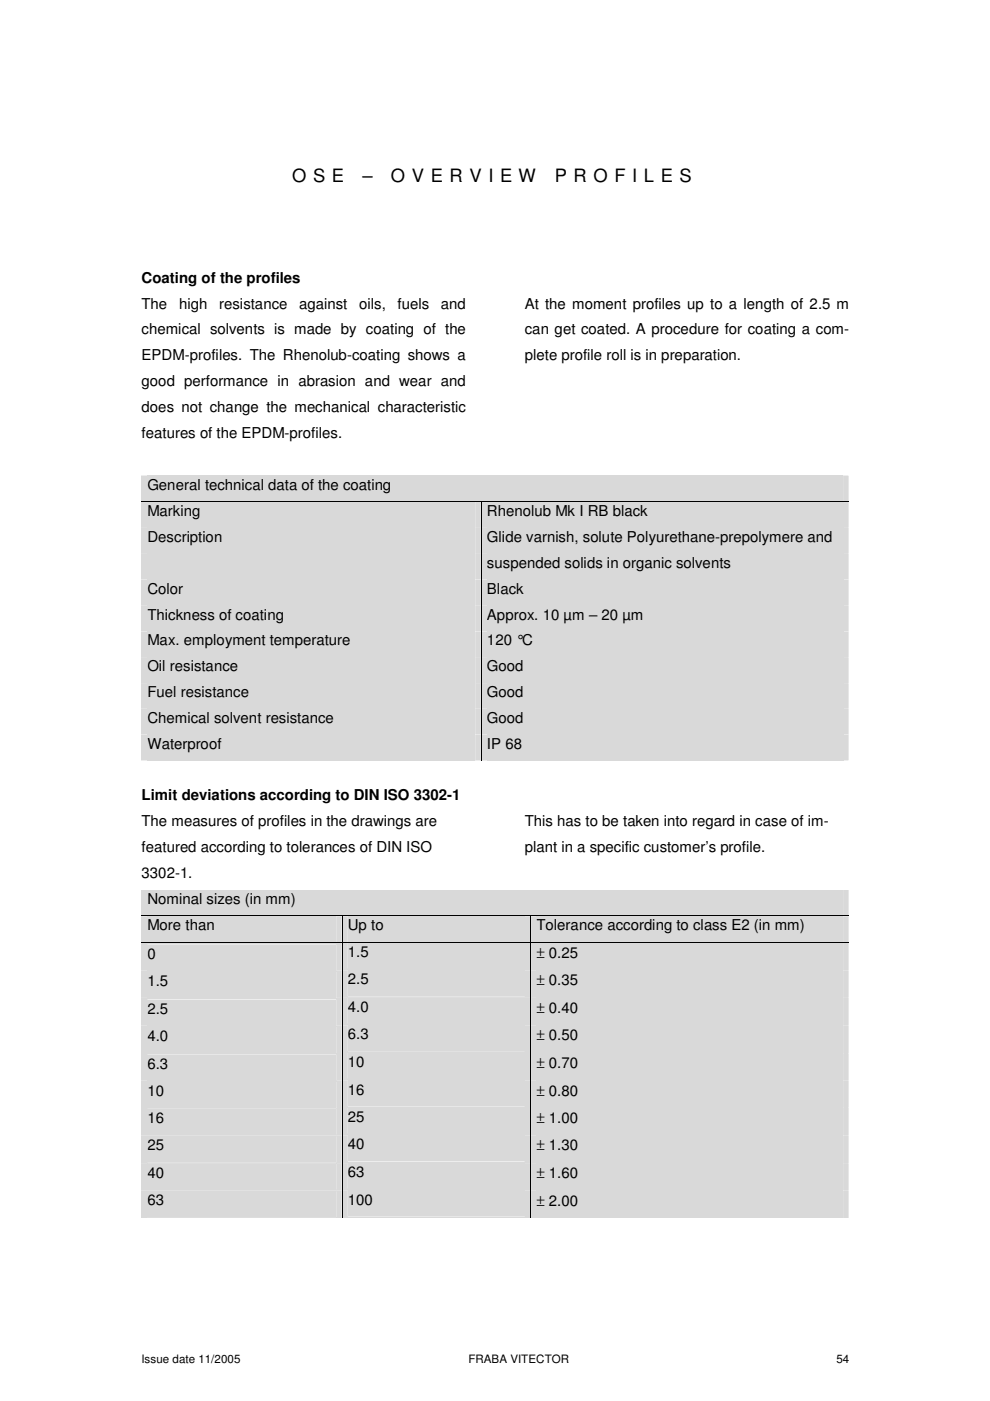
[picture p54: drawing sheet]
<svg xmlns="http://www.w3.org/2000/svg" width="210mm" height="297mm" viewBox="0 0 210 297" stroke-linecap="round" stroke-linejoin="round" font-family="sans-serif">
<defs><g id="words">
<g font-size="3.9">
<text x="61.9" y="38.6">O S E</text>
<text x="76.8" y="38.6">–</text>
<text x="82.9" y="38.6">O V E R V I E W</text>
<text x="117.6" y="38.6">P R O F I L E S</text>
</g>
<g font-size="3.2">
<text x="30" y="59.9">Coating of the profiles</text>
<text x="30" y="65.4">The</text>
<text x="38" y="65.4">high</text>
<text x="46.5" y="65.4">resistance</text>
<text x="63.5" y="65.4">against</text>
<text x="76.2" y="65.4">oils,</text>
<text x="84.3" y="65.4">fuels</text>
<text x="93.5" y="65.4">and</text>
<text x="111.3" y="65.4">At the moment profiles up to a length of 2.5 m</text>
<text x="30" y="70.9">chemical solvents is made by coating of the</text>
<text x="111.3" y="70.9">can get coated. A procedure for coating a com-</text>
<text x="30" y="76.4">EPDM-profiles. The Rhenolub-coating shows a</text>
<text x="111.3" y="76.4">plete profile roll is in preparation.</text>
<text x="30" y="81.9">good performance in abrasion and wear and</text>
<text x="30" y="87.3">does not change the mechanical characteristic</text>
<text x="30" y="92.8">features of the EPDM-profiles.</text>
<text x="31.2" y="103.8">General technical data of the coating</text>
<text x="31.2" y="109.4">Marking</text>
<text x="103.3" y="109.4">Rhenolub Mk I RB black</text>
<text x="31.2" y="114.9">Description</text>
<text x="103.3" y="114.9">Glide varnish, solute Polyurethane-prepolymere and</text>
<text x="31.2" y="125.9">Color</text>
<text x="103.3" y="120.4">suspended solids in organic solvents</text>
<text x="103.3" y="125.9">Black</text>
<text x="31.2" y="131.4">Thickness of coating</text>
<text x="103.3" y="131.4">Approx. 10 µm – 20 µm</text>
<text x="31.2" y="136.8">Max. employment temperature</text>
<text x="103.3" y="136.8">120 °C</text>
<text x="31.2" y="142.3">Oil resistance</text>
<text x="103.3" y="142.3">Good</text>
<text x="31.2" y="147.8">Fuel resistance</text>
<text x="103.3" y="147.8">Good</text>
<text x="31.2" y="153.2">Chemical solvent resistance</text>
<text x="103.3" y="153.2">Good</text>
<text x="31.2" y="158.7">Waterproof</text>
<text x="103.3" y="158.7">IP 68</text>
<text x="30" y="169.6">Limit deviations according to DIN ISO 3302-1</text>
<text x="30" y="175.1">The measures of profiles in the drawings are</text>
<text x="111.3" y="175.1">This has to be taken into regard in case of im-</text>
<text x="30" y="180.6">featured according to tolerances of DIN ISO</text>
<text x="111.3" y="180.6">plant in a specific customer’s profile.</text>
<text x="30" y="186.1">3302-1.</text>
<text x="31.2" y="191.6">Nominal sizes (in mm)</text>
<text x="31.2" y="197.2">More than</text>
<text x="73.7" y="197.2">Up to</text>
<text x="113.7" y="197.2">Tolerance according to class E2 (in mm)</text>
<text x="31.2" y="203.2">0</text>
<text x="73.7" y="202.9">1.5</text>
<text x="113.7" y="203.1">± 0.25</text>
<text x="31.2" y="209">1.5</text>
<text x="73.7" y="208.7">2.5</text>
<text x="113.7" y="208.9">± 0.35</text>
<text x="31.2" y="214.9">2.5</text>
<text x="73.7" y="214.5">4.0</text>
<text x="113.7" y="214.8">± 0.40</text>
<text x="31.2" y="220.7">4.0</text>
<text x="73.7" y="220.4">6.3</text>
<text x="113.7" y="220.6">± 0.50</text>
<text x="31.2" y="226.6">6.3</text>
<text x="73.7" y="226.2">10</text>
<text x="113.7" y="226.4">± 0.70</text>
<text x="31.2" y="232.4">10</text>
<text x="73.7" y="232.1">16</text>
<text x="113.7" y="232.3">± 0.80</text>
<text x="31.2" y="238">16</text>
<text x="73.7" y="237.9">25</text>
<text x="113.7" y="238.1">± 1.00</text>
<text x="31.2" y="243.9">25</text>
<text x="73.7" y="243.7">40</text>
<text x="113.7" y="243.9">± 1.30</text>
<text x="31.2" y="249.7">40</text>
<text x="73.7" y="249.6">63</text>
<text x="113.7" y="249.8">± 1.60</text>
<text x="31.2" y="255.6">63</text>
<text x="73.7" y="255.4">100</text>
<text x="113.7" y="255.6">± 2.00</text>
</g>
<g font-size="2.5">
<text x="30" y="289">Issue date 11/2005</text>
<text x="99.3" y="289">FRABA VITECTOR</text>
<text x="177.3" y="289">54</text>
</g>
</g></defs>
<g fill="#d9d9d9">
<path d="M31.2 100.8h147.6v5.5h-147.6z"/>
<path d="M29.9 100.8h150v5.5h-150z"/>
<path d="M31.2 106.5h69.6v5.4h-69.6z"/>
<path d="M29.9 106.5h72v5.4h-72z"/>
<path d="M103.3 106.5h75.5v5.4h-75.5z"/>
<path d="M102.1 106.5h77.8v5.4h-77.8z"/>
</g>
<path d="M29.9 106.4h72M102 106.5v5.4M102.1 106.4h77.8" fill="none" stroke="#000" stroke-width=".21"/>
<path d="M101.9 106.3h.2v.2h-.2z" fill="#000"/>
<g fill="#d9d9d9">
<path d="M31.2 111.9h69.6v5.5h-69.6z"/>
<path d="M29.9 111.9h72v5.5h-72z"/>
<path d="M103.3 111.9h75.5v5.5h-75.5z"/>
<path d="M102.1 111.9h77.8v5.5h-77.8z"/>
</g>
<path d="M102 111.9v5.5" fill="none" stroke="#000" stroke-width=".21"/>
<g fill="#d9d9d9">
<path d="M31.2 117.4h69.6v5.5h-69.6z"/>
<path d="M29.9 117.4h72v5.5h-72z"/>
<path d="M103.3 117.4h75.5v5.5h-75.5z"/>
<path d="M102.1 117.4h77.8v5.5h-77.8z"/>
</g>
<path d="M102 117.4v5.5" fill="none" stroke="#000" stroke-width=".21"/>
<g fill="#d9d9d9">
<path d="M31.2 122.9h69.6v5.5h-69.6z"/>
<path d="M29.9 122.9h72v5.5h-72z"/>
<path d="M103.3 122.9h75.5v5.5h-75.5z"/>
<path d="M102.1 122.9h77.8v5.5h-77.8z"/>
</g>
<path d="M102 122.9v5.5" fill="none" stroke="#000" stroke-width=".21"/>
<g fill="#d9d9d9">
<path d="M31.2 128.4h69.6v5.5h-69.6z"/>
<path d="M29.9 128.4h72v5.5h-72z"/>
<path d="M103.3 128.4h75.5v5.5h-75.5z"/>
<path d="M102.1 128.4h77.8v5.5h-77.8z"/>
</g>
<path d="M102 128.4v5.5" fill="none" stroke="#000" stroke-width=".21"/>
<g fill="#d9d9d9">
<path d="M31.2 133.9h69.6v5.4h-69.6z"/>
<path d="M29.9 133.9h72v5.4h-72z"/>
<path d="M103.3 133.9h75.5v5.4h-75.5z"/>
<path d="M102.1 133.9h77.8v5.4h-77.8z"/>
</g>
<path d="M102 133.9v5.4" fill="none" stroke="#000" stroke-width=".21"/>
<g fill="#d9d9d9">
<path d="M31.2 139.3h69.6v5.5h-69.6z"/>
<path d="M29.9 139.3h72v5.5h-72z"/>
<path d="M103.3 139.3h75.5v5.5h-75.5z"/>
<path d="M102.1 139.3h77.8v5.5h-77.8z"/>
</g>
<path d="M102 139.3v5.5" fill="none" stroke="#000" stroke-width=".21"/>
<g fill="#d9d9d9">
<path d="M31.2 144.8h69.6v5.5h-69.6z"/>
<path d="M29.9 144.8h72v5.5h-72z"/>
<path d="M103.3 144.8h75.5v5.5h-75.5z"/>
<path d="M102.1 144.8h77.8v5.5h-77.8z"/>
</g>
<path d="M102 144.8v5.5" fill="none" stroke="#000" stroke-width=".21"/>
<g fill="#d9d9d9">
<path d="M31.2 150.3h69.6v5.4h-69.6z"/>
<path d="M29.9 150.3h72v5.4h-72z"/>
<path d="M103.3 150.3h75.5v5.4h-75.5z"/>
<path d="M102.1 150.3h77.8v5.4h-77.8z"/>
</g>
<path d="M102 150.3v5.4" fill="none" stroke="#000" stroke-width=".21"/>
<g fill="#d9d9d9">
<path d="M31.2 155.7h69.6v5.5h-69.6z"/>
<path d="M29.9 155.7h72v5.5h-72z"/>
<path d="M103.3 155.7h75.5v5.5h-75.5z"/>
<path d="M102.1 155.7h77.8v5.5h-77.8z"/>
</g>
<path d="M102 155.7v5.5" fill="none" stroke="#000" stroke-width=".21"/>
<g fill="#d9d9d9">
<path d="M31.2 188.6h147.6v5.5h-147.6z"/>
<path d="M29.9 188.6h150v5.5h-150z"/>
<path d="M31.2 194.3h40.1v5.4h-40.1z"/>
<path d="M29.9 194.3h42.5v5.4h-42.5z"/>
<path d="M73.7 194.3h37.6v5.4h-37.6z"/>
<path d="M72.6 194.3h39.8v5.4h-39.8z"/>
<path d="M113.7 194.3h65.1v5.4h-65.1z"/>
<path d="M112.6 194.3h67.3v5.4h-67.3z"/>
</g>
<path d="M29.9 194.2h42.5M72.5 194.3v5.4M72.6 194.2h39.8M112.5 194.3v5.4M112.6 194.2h67.3" fill="none" stroke="#000" stroke-width=".21"/>
<path d="M72.4 194.1h.2v.2h-.2zM112.4 194.1h.2v.2h-.2z" fill="#000"/>
<g fill="#d9d9d9">
<path d="M31.2 200.3h40.1v5.5h-40.1z"/>
<path d="M29.9 199.9h42.5v5.8h-42.5z"/>
<path d="M73.7 199.9h37.6v5.5h-37.6z"/>
<path d="M72.6 199.9h39.8v5.8h-39.8z"/>
<path d="M113.7 199.9h65.1v5.8h-65.1z"/>
<path d="M112.6 199.9h67.3v5.8h-67.3z"/>
</g>
<path d="M29.9 199.8h42.5M72.5 199.9v5.8M72.6 199.8h39.8M112.5 199.9v5.8M112.6 199.8h67.3" fill="none" stroke="#000" stroke-width=".21"/>
<path d="M72.4 199.7h.2v.2h-.2zM112.4 199.7h.2v.2h-.2z" fill="#000"/>
<g fill="#d9d9d9">
<path d="M31.2 206.1h40.1v5.5h-40.1z"/>
<path d="M29.9 205.7h42.5v5.9h-42.5z"/>
<path d="M73.7 205.7h37.6v5.5h-37.6z"/>
<path d="M72.6 205.7h39.8v5.9h-39.8z"/>
<path d="M113.7 205.7h65.1v5.9h-65.1z"/>
<path d="M112.6 205.7h67.3v5.9h-67.3z"/>
</g>
<path d="M72.5 205.7v5.9M112.5 205.7v5.9" fill="none" stroke="#000" stroke-width=".21"/>
<g fill="#d9d9d9">
<path d="M31.2 211.9h40.1v5.5h-40.1z"/>
<path d="M29.9 211.6h42.5v5.8h-42.5z"/>
<path d="M73.7 211.6h37.6v5.5h-37.6z"/>
<path d="M72.6 211.6h39.8v5.8h-39.8z"/>
<path d="M113.7 211.6h65.1v5.8h-65.1z"/>
<path d="M112.6 211.6h67.3v5.8h-67.3z"/>
</g>
<path d="M72.5 211.6v5.8M112.5 211.6v5.8" fill="none" stroke="#000" stroke-width=".21"/>
<g fill="#d9d9d9">
<path d="M31.2 217.8h40.1v5.4h-40.1z"/>
<path d="M29.9 217.4h42.5v5.9h-42.5z"/>
<path d="M73.7 217.4h37.6v5.5h-37.6z"/>
<path d="M72.6 217.4h39.8v5.9h-39.8z"/>
<path d="M113.7 217.4h65.1v5.9h-65.1z"/>
<path d="M112.6 217.4h67.3v5.9h-67.3z"/>
</g>
<path d="M72.5 217.4v5.9M112.5 217.4v5.9" fill="none" stroke="#000" stroke-width=".21"/>
<g fill="#d9d9d9">
<path d="M31.2 223.6h40.1v5.5h-40.1z"/>
<path d="M29.9 223.3h42.5v5.8h-42.5z"/>
<path d="M73.7 223.3h37.6v5.4h-37.6z"/>
<path d="M72.6 223.3h39.8v5.8h-39.8z"/>
<path d="M113.7 223.3h65.1v5.8h-65.1z"/>
<path d="M112.6 223.3h67.3v5.8h-67.3z"/>
</g>
<path d="M72.5 223.3v5.8M112.5 223.3v5.8" fill="none" stroke="#000" stroke-width=".21"/>
<g fill="#d9d9d9">
<path d="M31.2 229.4h40.1v5.5h-40.1z"/>
<path d="M29.9 229.1h42.5v5.8h-42.5z"/>
<path d="M73.7 229.1h37.6v5.5h-37.6z"/>
<path d="M72.6 229.1h39.8v5.8h-39.8z"/>
<path d="M113.7 229.1h65.1v5.8h-65.1z"/>
<path d="M112.6 229.1h67.3v5.8h-67.3z"/>
</g>
<path d="M72.5 229.1v5.8M112.5 229.1v5.8" fill="none" stroke="#000" stroke-width=".21"/>
<g fill="#d9d9d9">
<path d="M31.2 235.1h40.1v5.5h-40.1z"/>
<path d="M29.9 234.9h42.5v5.8h-42.5z"/>
<path d="M73.7 234.9h37.6v5.5h-37.6z"/>
<path d="M72.6 234.9h39.8v5.8h-39.8z"/>
<path d="M113.7 234.9h65.1v5.8h-65.1z"/>
<path d="M112.6 234.9h67.3v5.8h-67.3z"/>
</g>
<path d="M72.5 234.9v5.8M112.5 234.9v5.8" fill="none" stroke="#000" stroke-width=".21"/>
<g fill="#d9d9d9">
<path d="M31.2 240.9h40.1v5.5h-40.1z"/>
<path d="M29.9 240.7h42.5v5.9h-42.5z"/>
<path d="M73.7 240.7h37.6v5.6h-37.6z"/>
<path d="M72.6 240.7h39.8v5.9h-39.8z"/>
<path d="M113.7 240.7h65.1v5.9h-65.1z"/>
<path d="M112.6 240.7h67.3v5.9h-67.3z"/>
</g>
<path d="M72.5 240.7v5.9M112.5 240.7v5.9" fill="none" stroke="#000" stroke-width=".21"/>
<g fill="#d9d9d9">
<path d="M31.2 246.8h40.1v5.4h-40.1z"/>
<path d="M29.9 246.6h42.5v5.8h-42.5z"/>
<path d="M73.7 246.6h37.6v5.5h-37.6z"/>
<path d="M72.6 246.6h39.8v5.8h-39.8z"/>
<path d="M113.7 246.6h65.1v5.8h-65.1z"/>
<path d="M112.6 246.6h67.3v5.8h-67.3z"/>
</g>
<path d="M72.5 246.6v5.8M112.5 246.6v5.8" fill="none" stroke="#000" stroke-width=".21"/>
<g fill="#d9d9d9">
<path d="M31.2 252.6h40.1v5.5h-40.1z"/>
<path d="M29.9 252.4h42.5v5.9h-42.5z"/>
<path d="M73.7 252.4h37.6v5.5h-37.6z"/>
<path d="M72.6 252.4h39.8v5.9h-39.8z"/>
<path d="M113.7 252.4h65.1v5.9h-65.1z"/>
<path d="M112.6 252.4h67.3v5.9h-67.3z"/>
</g>
<path d="M72.5 252.4v5.9M112.5 252.4v5.9" fill="none" stroke="#000" stroke-width=".21"/>
<use href="#words"/>
</svg>
